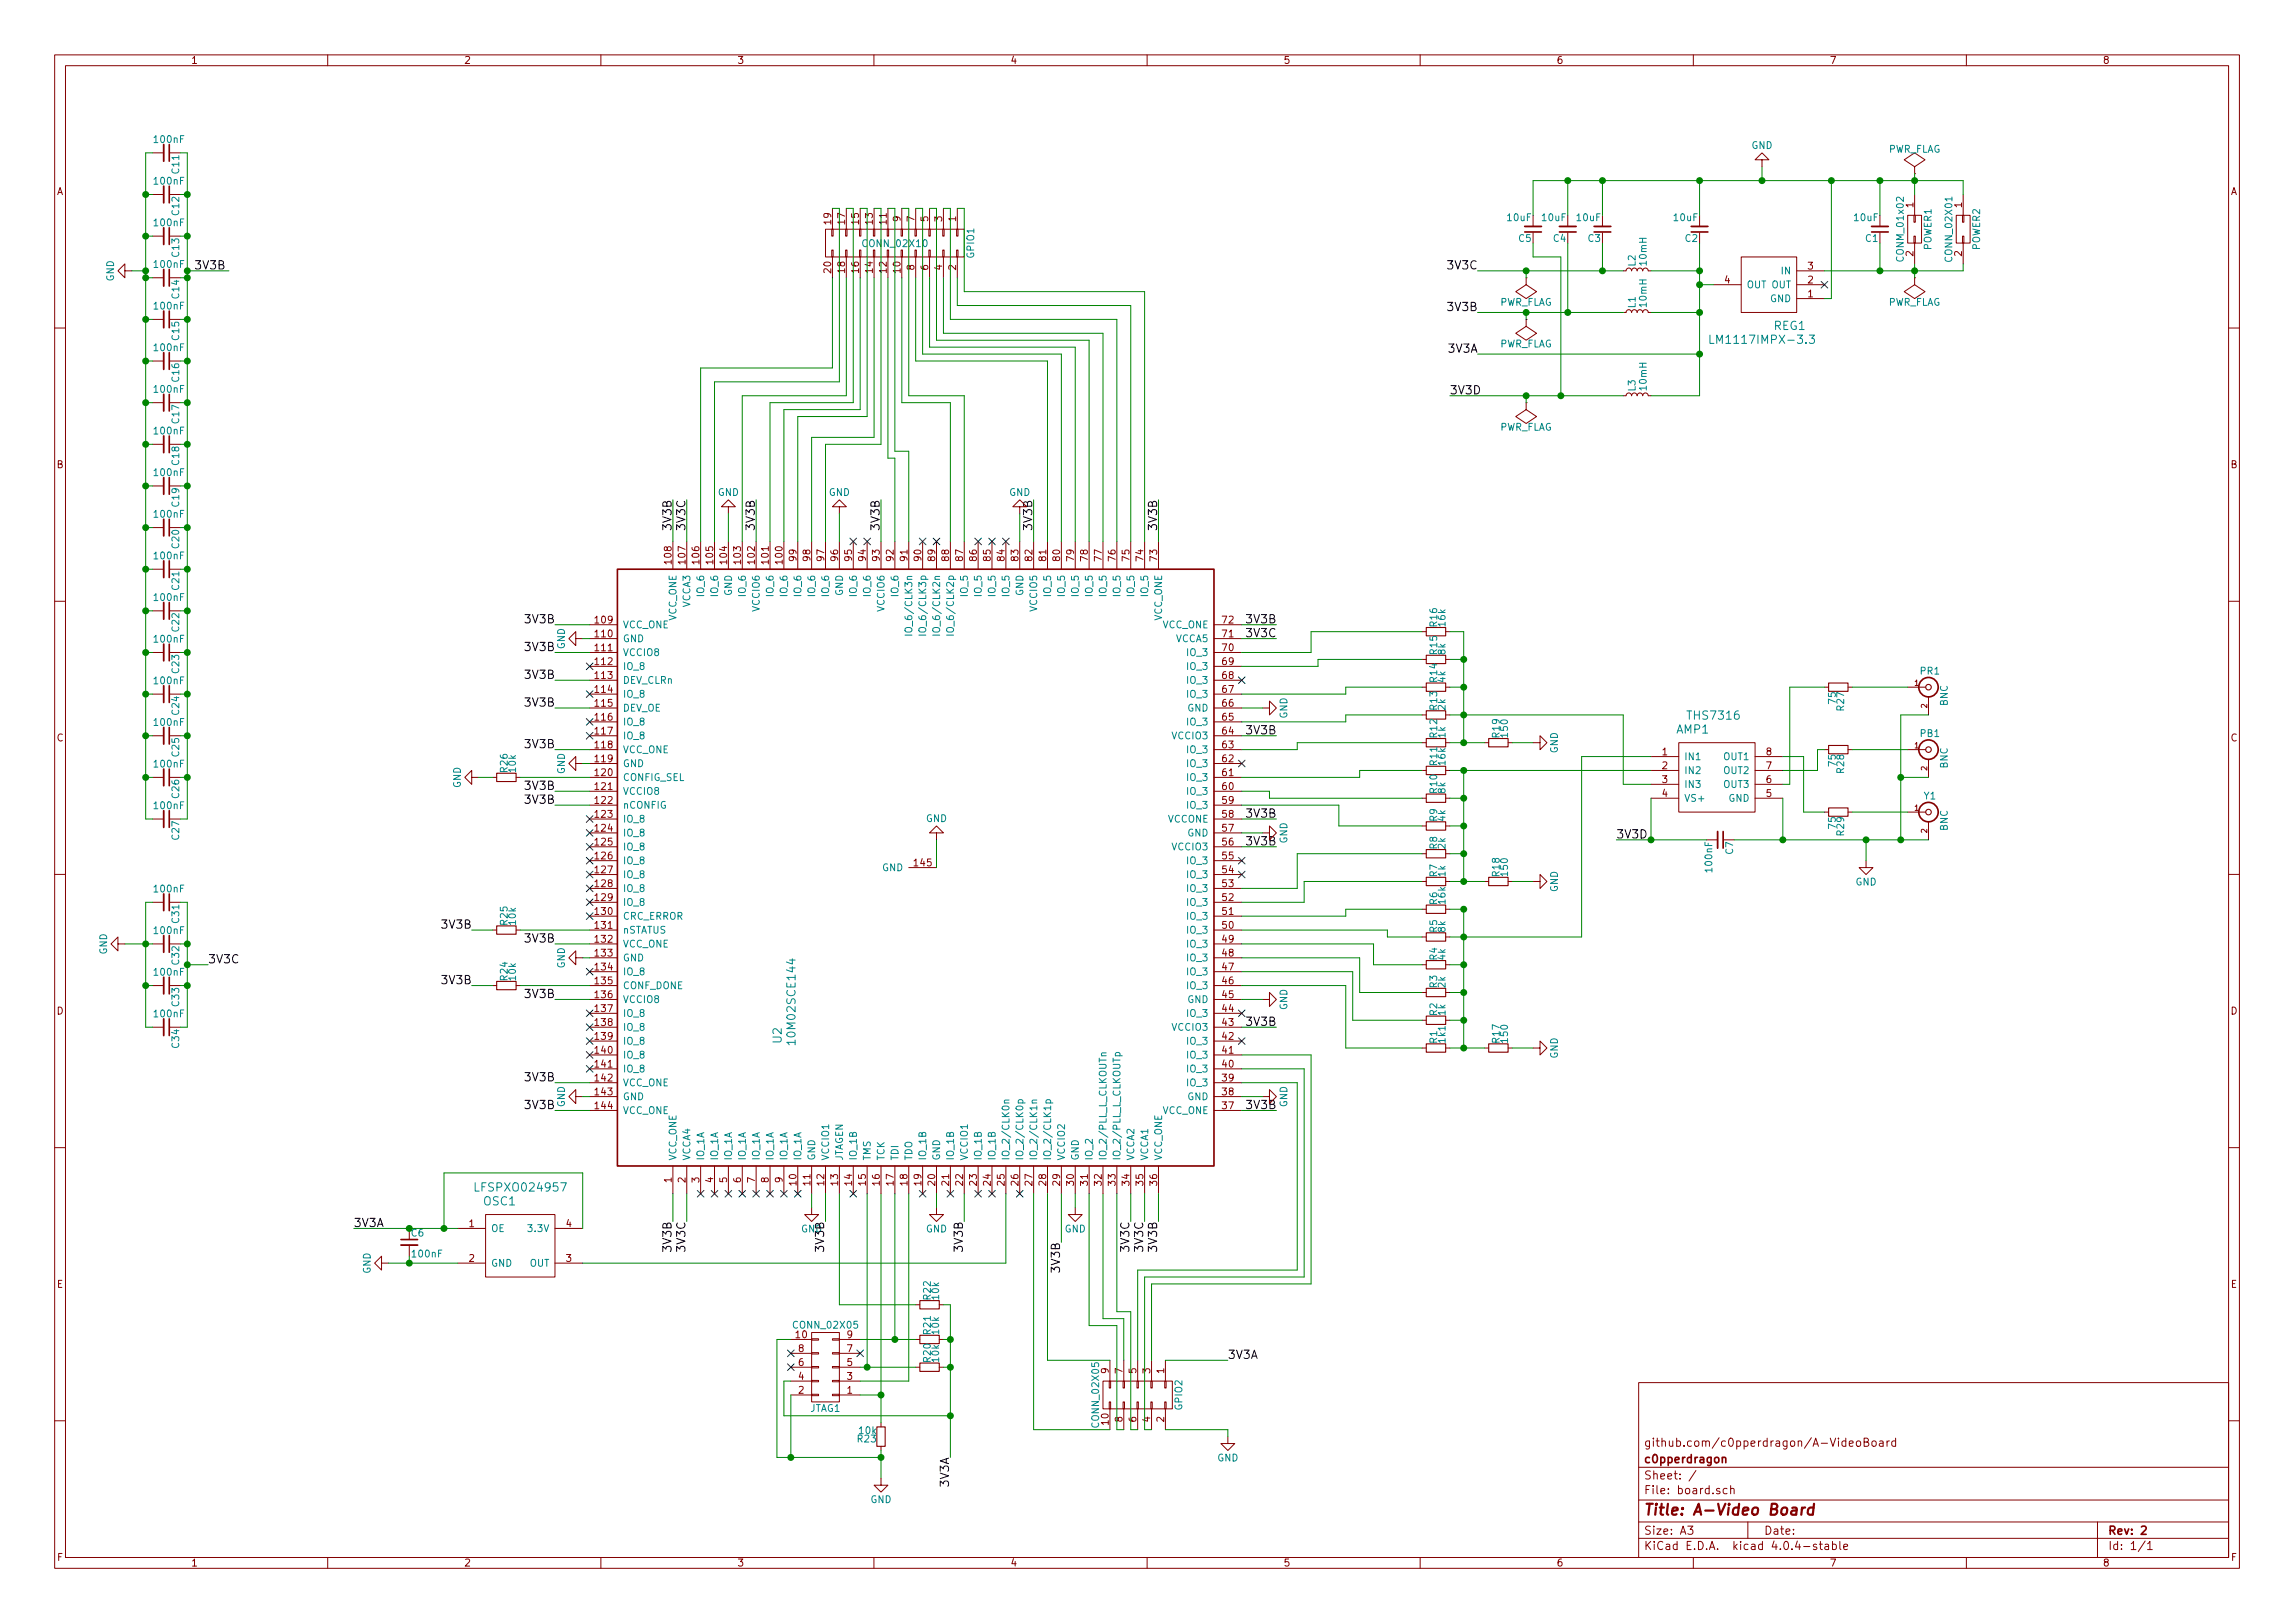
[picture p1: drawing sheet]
<svg xmlns="http://www.w3.org/2000/svg" width="420mm" height="297mm" viewBox="0 0 420 297" stroke-linecap="round" stroke-linejoin="round" font-family="sans-serif">
<defs><g id="words">
<text font-size="2.8" fill="#840000" x="301" y="277.3">Title: A-Video Board</text>
<g font-size="2.1">
<text x="35.6" y="49.3">3V3B</text>
<text x="265.2" y="49.3">3V3C</text>
<text x="265.2" y="56.9">3V3B</text>
<text x="265.2" y="64.6">3V3A</text>
<text x="265.4" y="72.2">3V3D</text>
<text x="122.9" y="96.8" transform="rotate(-90 122.9 96.8)">3V3B</text>
<text x="125.5" y="96.8" transform="rotate(-90 125.5 96.8)">3V3C</text>
<text x="138.2" y="96.8" transform="rotate(-90 138.2 96.8)">3V3B</text>
<text x="161" y="96.8" transform="rotate(-90 161 96.8)">3V3B</text>
<text x="189" y="96.8" transform="rotate(-90 189 96.8)">3V3B</text>
<text x="211.8" y="96.8" transform="rotate(-90 211.8 96.8)">3V3B</text>
<text x="96.3" y="114.1">3V3B</text>
<text x="96.3" y="119.2">3V3B</text>
<text x="228.4" y="116.6">3V3C</text>
<text x="228.4" y="114.1">3V3B</text>
<text x="96.3" y="124.2">3V3B</text>
<text x="96.3" y="129.3">3V3B</text>
<text x="96.3" y="136.9">3V3B</text>
<text x="228.4" y="134.4">3V3B</text>
<text x="96.3" y="147.1">3V3B</text>
<text x="96.3" y="144.6">3V3B</text>
<text x="228.4" y="149.6">3V3B</text>
<text x="228.4" y="154.7">3V3B</text>
<text x="295.9" y="153.5">3V3D</text>
<text x="81.1" y="170">3V3B</text>
<text x="96.3" y="172.5">3V3B</text>
<text x="38.1" y="176.3">3V3C</text>
<text x="81.1" y="180.1">3V3B</text>
<text x="96.3" y="182.7">3V3B</text>
<text x="228.4" y="187.7">3V3B</text>
<text x="96.3" y="197.9">3V3B</text>
<text x="96.3" y="203">3V3B</text>
<text x="228.4" y="203">3V3B</text>
<text x="64.8" y="224.6">3V3A</text>
<text x="122.9" y="228.9" transform="rotate(-90 122.9 228.9)">3V3B</text>
<text x="125.5" y="228.9" transform="rotate(-90 125.5 228.9)">3V3C</text>
<text x="150.9" y="228.9" transform="rotate(-90 150.9 228.9)">3V3B</text>
<text x="176.3" y="228.9" transform="rotate(-90 176.3 228.9)">3V3B</text>
<text x="194.1" y="232.7" transform="rotate(-90 194.1 232.7)">3V3B</text>
<text x="206.8" y="228.9" transform="rotate(-90 206.8 228.9)">3V3C</text>
<text x="209.3" y="228.9" transform="rotate(-90 209.3 228.9)">3V3C</text>
<text x="211.8" y="228.9" transform="rotate(-90 211.8 228.9)">3V3B</text>
<text x="224.8" y="248.7">3V3A</text>
<text x="173.7" y="272" transform="rotate(-90 173.7 272)">3V3A</text>
</g>
<g font-size="2.1" fill="#008484">
<text x="314.3" y="62.9">LM1117IMPX-3.3</text>
<text x="324.7" y="60.4">REG1</text>
<text x="309.2" y="131.7">THS7316</text>
<text x="306.9" y="134.3">AMP1</text>
<text x="143.1" y="190.9" transform="rotate(-90 143.1 190.9)">U2</text>
<text x="145.6" y="190.6" transform="rotate(-90 145.6 190.6)">10M02SCE144</text>
<text x="87.5" y="218.1">LFSPXO024957</text>
<text x="88.5" y="220.6">OSC1</text>
</g>
<g font-size="2.1" fill="#840000">
<text x="301" y="267.8">c0pperdragon</text>
<text x="301" y="264.8">github.com/c0pperdragon/A-VideoBoard</text>
<text x="301" y="273.5">File: board.sch</text>
<text x="301" y="270.8">Sheet: /</text>
<text x="301" y="280.9">Size: A3</text>
<text x="323" y="280.9">Date:</text>
<text x="386" y="280.9">Rev: 2</text>
<text x="301" y="283.7">KiCad E.D.A. kicad 4.0.4-stable</text>
<text x="386" y="283.7">Id: 1/1</text>
</g>
<g font-size="1.8" fill="#840000">
<text x="35" y="11.7">1</text>
<text x="85" y="11.7">2</text>
<text x="135" y="11.7">3</text>
<text x="185" y="11.7">4</text>
<text x="235" y="11.7">5</text>
<text x="285" y="11.7">6</text>
<text x="335" y="11.7">7</text>
<text x="385" y="11.7">8</text>
<text x="10.4" y="35.7">A</text>
<text x="408.4" y="35.7">A</text>
<text x="152.1" y="41" transform="rotate(-90 152.1 41)">19</text>
<text x="154.7" y="41" transform="rotate(-90 154.7 41)">17</text>
<text x="157.2" y="41" transform="rotate(-90 157.2 41)">15</text>
<text x="159.8" y="41" transform="rotate(-90 159.8 41)">13</text>
<text x="162.3" y="41" transform="rotate(-90 162.3 41)">11</text>
<text x="164.8" y="40.5" transform="rotate(-90 164.8 40.5)">9</text>
<text x="167.4" y="40.5" transform="rotate(-90 167.4 40.5)">7</text>
<text x="169.9" y="40.5" transform="rotate(-90 169.9 40.5)">5</text>
<text x="172.5" y="40.5" transform="rotate(-90 172.5 40.5)">3</text>
<text x="175" y="40.5" transform="rotate(-90 175 40.5)">1</text>
<text x="350.3" y="38" transform="rotate(-90 350.3 38)">1</text>
<text x="359.2" y="38" transform="rotate(-90 359.2 38)">1</text>
<text x="350.3" y="46.9" transform="rotate(-90 350.3 46.9)">2</text>
<text x="359.2" y="46.9" transform="rotate(-90 359.2 46.9)">2</text>
<text x="152.1" y="49.9" transform="rotate(-90 152.1 49.9)">20</text>
<text x="154.7" y="49.9" transform="rotate(-90 154.7 49.9)">18</text>
<text x="157.2" y="49.9" transform="rotate(-90 157.2 49.9)">16</text>
<text x="159.8" y="49.9" transform="rotate(-90 159.8 49.9)">14</text>
<text x="162.3" y="49.9" transform="rotate(-90 162.3 49.9)">12</text>
<text x="164.8" y="49.9" transform="rotate(-90 164.8 49.9)">10</text>
<text x="167.4" y="49.4" transform="rotate(-90 167.4 49.4)">8</text>
<text x="169.9" y="49.4" transform="rotate(-90 169.9 49.4)">6</text>
<text x="172.5" y="49.4" transform="rotate(-90 172.5 49.4)">4</text>
<text x="175" y="49.4" transform="rotate(-90 175 49.4)">2</text>
<text x="315.7" y="51.9">4</text>
<text x="331" y="51.9">2</text>
<text x="331" y="49.3">3</text>
<text x="331" y="54.4">1</text>
<text x="10.4" y="85.7">B</text>
<text x="408.4" y="85.7">B</text>
<text x="122.9" y="103.1" transform="rotate(-90 122.9 103.1)">108</text>
<text x="125.5" y="103.1" transform="rotate(-90 125.5 103.1)">107</text>
<text x="128" y="103.1" transform="rotate(-90 128 103.1)">106</text>
<text x="130.6" y="103.1" transform="rotate(-90 130.6 103.1)">105</text>
<text x="133.1" y="103.1" transform="rotate(-90 133.1 103.1)">104</text>
<text x="135.6" y="103.1" transform="rotate(-90 135.6 103.1)">103</text>
<text x="138.2" y="103.1" transform="rotate(-90 138.2 103.1)">102</text>
<text x="140.7" y="103.1" transform="rotate(-90 140.7 103.1)">101</text>
<text x="143.3" y="103.1" transform="rotate(-90 143.3 103.1)">100</text>
<text x="145.8" y="102.6" transform="rotate(-90 145.8 102.6)">99</text>
<text x="148.3" y="102.6" transform="rotate(-90 148.3 102.6)">98</text>
<text x="150.9" y="102.6" transform="rotate(-90 150.9 102.6)">97</text>
<text x="153.4" y="102.6" transform="rotate(-90 153.4 102.6)">96</text>
<text x="156" y="102.6" transform="rotate(-90 156 102.6)">95</text>
<text x="158.5" y="102.6" transform="rotate(-90 158.5 102.6)">94</text>
<text x="161" y="102.6" transform="rotate(-90 161 102.6)">93</text>
<text x="163.6" y="102.6" transform="rotate(-90 163.6 102.6)">92</text>
<text x="166.1" y="102.6" transform="rotate(-90 166.1 102.6)">91</text>
<text x="168.7" y="102.6" transform="rotate(-90 168.7 102.6)">90</text>
<text x="171.2" y="102.6" transform="rotate(-90 171.2 102.6)">89</text>
<text x="173.7" y="102.6" transform="rotate(-90 173.7 102.6)">88</text>
<text x="176.3" y="102.6" transform="rotate(-90 176.3 102.6)">87</text>
<text x="178.8" y="102.6" transform="rotate(-90 178.8 102.6)">86</text>
<text x="181.4" y="102.6" transform="rotate(-90 181.4 102.6)">85</text>
<text x="183.9" y="102.6" transform="rotate(-90 183.9 102.6)">84</text>
<text x="186.4" y="102.6" transform="rotate(-90 186.4 102.6)">83</text>
<text x="189" y="102.6" transform="rotate(-90 189 102.6)">82</text>
<text x="191.5" y="102.6" transform="rotate(-90 191.5 102.6)">81</text>
<text x="194.1" y="102.6" transform="rotate(-90 194.1 102.6)">80</text>
<text x="196.6" y="102.6" transform="rotate(-90 196.6 102.6)">79</text>
<text x="199.1" y="102.6" transform="rotate(-90 199.1 102.6)">78</text>
<text x="201.7" y="102.6" transform="rotate(-90 201.7 102.6)">77</text>
<text x="204.2" y="102.6" transform="rotate(-90 204.2 102.6)">76</text>
<text x="206.8" y="102.6" transform="rotate(-90 206.8 102.6)">75</text>
<text x="209.3" y="102.6" transform="rotate(-90 209.3 102.6)">74</text>
<text x="211.8" y="102.6" transform="rotate(-90 211.8 102.6)">73</text>
<text x="109" y="116.6">110</text>
<text x="109" y="119.2">111</text>
<text x="109" y="114.1">109</text>
<text x="223.8" y="119.2">70</text>
<text x="223.8" y="116.6">71</text>
<text x="223.8" y="114.1">72</text>
<text x="109" y="121.7">112</text>
<text x="109" y="124.2">113</text>
<text x="223.8" y="124.2">68</text>
<text x="223.8" y="121.7">69</text>
<text x="109" y="126.8">114</text>
<text x="109" y="129.3">115</text>
<text x="109" y="131.9">116</text>
<text x="223.8" y="131.9">65</text>
<text x="223.8" y="129.3">66</text>
<text x="223.8" y="126.8">67</text>
<text x="10.4" y="135.7">C</text>
<text x="109" y="134.4">117</text>
<text x="109" y="136.9">118</text>
<text x="223.8" y="136.9">63</text>
<text x="223.8" y="134.4">64</text>
<text x="408.4" y="135.7">C</text>
<text x="109" y="142">120</text>
<text x="109" y="139.5">119</text>
<text x="223.8" y="142">61</text>
<text x="223.8" y="139.5">62</text>
<text x="304.3" y="138.2">1</text>
<text x="304.3" y="140.8">2</text>
<text x="304.3" y="143.3">3</text>
<text x="323.4" y="143.3">6</text>
<text x="323.4" y="140.8">7</text>
<text x="323.4" y="138.2">8</text>
<text x="109" y="144.6">121</text>
<text x="109" y="147.1">122</text>
<text x="109" y="149.6">123</text>
<text x="223.8" y="144.6">60</text>
<text x="223.8" y="149.6">58</text>
<text x="223.8" y="147.1">59</text>
<text x="304.3" y="145.8">4</text>
<text x="323.4" y="145.8">5</text>
<text x="109" y="152.2">124</text>
<text x="109" y="154.7">125</text>
<text x="223.8" y="154.7">56</text>
<text x="223.8" y="152.2">57</text>
<text x="109" y="157.3">126</text>
<text x="109" y="159.8">127</text>
<text x="167.4" y="158.5">145</text>
<text x="223.8" y="159.8">54</text>
<text x="223.8" y="157.3">55</text>
<text x="109" y="167.4">130</text>
<text x="109" y="162.3">128</text>
<text x="109" y="164.9">129</text>
<text x="223.8" y="167.4">51</text>
<text x="223.8" y="164.9">52</text>
<text x="223.8" y="162.3">53</text>
<text x="109" y="170">131</text>
<text x="109" y="172.5">132</text>
<text x="223.8" y="170">50</text>
<text x="223.8" y="172.5">49</text>
<text x="109" y="175">133</text>
<text x="109" y="177.6">134</text>
<text x="223.8" y="177.6">47</text>
<text x="223.8" y="175">48</text>
<text x="10.4" y="185.7">D</text>
<text x="109" y="180.1">135</text>
<text x="109" y="182.7">136</text>
<text x="109" y="185.2">137</text>
<text x="223.8" y="185.2">44</text>
<text x="223.8" y="182.7">45</text>
<text x="223.8" y="180.1">46</text>
<text x="408.4" y="185.7">D</text>
<text x="109" y="187.7">138</text>
<text x="109" y="190.3">139</text>
<text x="223.8" y="190.3">42</text>
<text x="223.8" y="187.7">43</text>
<text x="109" y="192.8">140</text>
<text x="109" y="195.4">141</text>
<text x="109" y="197.9">142</text>
<text x="223.8" y="195.4">40</text>
<text x="223.8" y="192.8">41</text>
<text x="223.8" y="197.9">39</text>
<text x="109" y="200.4">143</text>
<text x="109" y="203">144</text>
<text x="223.8" y="203">37</text>
<text x="223.8" y="200.4">38</text>
<text x="122.9" y="216.4" transform="rotate(-90 122.9 216.4)">1</text>
<text x="125.5" y="216.4" transform="rotate(-90 125.5 216.4)">2</text>
<text x="128" y="216.4" transform="rotate(-90 128 216.4)">3</text>
<text x="130.6" y="216.4" transform="rotate(-90 130.6 216.4)">4</text>
<text x="133.1" y="216.4" transform="rotate(-90 133.1 216.4)">5</text>
<text x="135.6" y="216.4" transform="rotate(-90 135.6 216.4)">6</text>
<text x="138.2" y="216.4" transform="rotate(-90 138.2 216.4)">7</text>
<text x="140.7" y="216.4" transform="rotate(-90 140.7 216.4)">8</text>
<text x="143.3" y="216.4" transform="rotate(-90 143.3 216.4)">9</text>
<text x="145.8" y="216.9" transform="rotate(-90 145.8 216.9)">10</text>
<text x="148.3" y="216.9" transform="rotate(-90 148.3 216.9)">11</text>
<text x="150.9" y="216.9" transform="rotate(-90 150.9 216.9)">12</text>
<text x="153.4" y="216.9" transform="rotate(-90 153.4 216.9)">13</text>
<text x="156" y="216.9" transform="rotate(-90 156 216.9)">14</text>
<text x="158.5" y="216.9" transform="rotate(-90 158.5 216.9)">15</text>
<text x="161" y="216.9" transform="rotate(-90 161 216.9)">16</text>
<text x="163.6" y="216.9" transform="rotate(-90 163.6 216.9)">17</text>
<text x="166.1" y="216.9" transform="rotate(-90 166.1 216.9)">18</text>
<text x="168.7" y="216.9" transform="rotate(-90 168.7 216.9)">19</text>
<text x="171.2" y="216.9" transform="rotate(-90 171.2 216.9)">20</text>
<text x="173.7" y="216.9" transform="rotate(-90 173.7 216.9)">21</text>
<text x="176.3" y="216.9" transform="rotate(-90 176.3 216.9)">22</text>
<text x="178.8" y="216.9" transform="rotate(-90 178.8 216.9)">23</text>
<text x="181.4" y="216.9" transform="rotate(-90 181.4 216.9)">24</text>
<text x="183.9" y="216.9" transform="rotate(-90 183.9 216.9)">25</text>
<text x="186.4" y="216.9" transform="rotate(-90 186.4 216.9)">26</text>
<text x="189" y="216.9" transform="rotate(-90 189 216.9)">27</text>
<text x="191.5" y="216.9" transform="rotate(-90 191.5 216.9)">28</text>
<text x="194.1" y="216.9" transform="rotate(-90 194.1 216.9)">29</text>
<text x="196.6" y="216.9" transform="rotate(-90 196.6 216.9)">30</text>
<text x="199.1" y="216.9" transform="rotate(-90 199.1 216.9)">31</text>
<text x="201.7" y="216.9" transform="rotate(-90 201.7 216.9)">32</text>
<text x="204.2" y="216.9" transform="rotate(-90 204.2 216.9)">33</text>
<text x="206.8" y="216.9" transform="rotate(-90 206.8 216.9)">34</text>
<text x="209.3" y="216.9" transform="rotate(-90 209.3 216.9)">35</text>
<text x="211.8" y="216.9" transform="rotate(-90 211.8 216.9)">36</text>
<text x="85.9" y="224.6">1</text>
<text x="103.7" y="224.6">4</text>
<text x="85.9" y="230.9">2</text>
<text x="103.7" y="230.9">3</text>
<text x="10.4" y="235.7">E</text>
<text x="408.4" y="235.7">E</text>
<text x="145.7" y="244.9">10</text>
<text x="155.1" y="244.9">9</text>
<text x="146.2" y="250">6</text>
<text x="146.2" y="247.4">8</text>
<text x="155.1" y="250">5</text>
<text x="155.1" y="247.4">7</text>
<text x="202.9" y="251.3" transform="rotate(-90 202.9 251.3)">9</text>
<text x="205.5" y="251.3" transform="rotate(-90 205.5 251.3)">7</text>
<text x="208" y="251.3" transform="rotate(-90 208 251.3)">5</text>
<text x="210.6" y="251.3" transform="rotate(-90 210.6 251.3)">3</text>
<text x="213.1" y="251.3" transform="rotate(-90 213.1 251.3)">1</text>
<text x="146.2" y="255.1">2</text>
<text x="146.2" y="252.5">4</text>
<text x="155.1" y="255.1">1</text>
<text x="155.1" y="252.5">3</text>
<text x="202.9" y="260.7" transform="rotate(-90 202.9 260.7)">10</text>
<text x="205.5" y="260.2" transform="rotate(-90 205.5 260.2)">8</text>
<text x="208" y="260.2" transform="rotate(-90 208 260.2)">6</text>
<text x="210.6" y="260.2" transform="rotate(-90 210.6 260.2)">4</text>
<text x="213.1" y="260.2" transform="rotate(-90 213.1 260.2)">2</text>
<text x="10.5" y="285.7">F</text>
<text x="35" y="286.7">1</text>
<text x="85" y="286.7">2</text>
<text x="135" y="286.7">3</text>
<text x="185" y="286.7">4</text>
<text x="235" y="286.7">5</text>
<text x="285" y="286.7">6</text>
<text x="335" y="286.7">7</text>
<text x="385" y="286.7">8</text>
<text x="408.5" y="285.7">F</text>
</g>
<g font-size="1.8" fill="#008484">
<text x="28.3" y="26.1">100nF</text>
<text x="320.6" y="27.2">GND</text>
<text x="345.6" y="27.9">PWR_FLAG</text>
<text x="28.3" y="33.8">100nF</text>
<text x="32.8" y="31.7" transform="rotate(-90 32.8 31.7)">C11</text>
<text x="28.3" y="41.4">100nF</text>
<text x="32.8" y="39.3" transform="rotate(-90 32.8 39.3)">C12</text>
<text x="276" y="40.4">10uF</text>
<text x="282.4" y="40.4">10uF</text>
<text x="288.7" y="40.4">10uF</text>
<text x="306.5" y="40.4">10uF</text>
<text x="339.5" y="40.4">10uF</text>
<text x="32.8" y="47" transform="rotate(-90 32.8 47)">C13</text>
<text x="158.2" y="45.2">CONN_02X10</text>
<text x="178.3" y="47.2" transform="rotate(-90 178.3 47.2)">GPIO1</text>
<text x="278.1" y="44.3">C5</text>
<text x="284.4" y="44.3">C4</text>
<text x="290.8" y="44.3">C3</text>
<text x="308.5" y="44.3">C2</text>
<text x="341.6" y="44.3">C1</text>
<text x="348.5" y="47.6" transform="rotate(-90 348.5 47.6)">CONM_01x02</text>
<text x="353.6" y="45.8" transform="rotate(-90 353.6 45.8)">POWER1</text>
<text x="357.4" y="47.6" transform="rotate(-90 357.4 47.6)">CONN_02X01</text>
<text x="362.5" y="45.8" transform="rotate(-90 362.5 45.8)">POWER2</text>
<text x="20.9" y="51.5" transform="rotate(-90 20.9 51.5)">GND</text>
<text x="28.3" y="49">100nF</text>
<text x="299.4" y="48.7" transform="rotate(-90 299.4 48.7)">L2</text>
<text x="301.4" y="48.5" transform="rotate(-90 301.4 48.5)">10mH</text>
<text x="319.8" y="52.7">OUT OUT</text>
<text x="326.1" y="50.2">IN</text>
<text x="28.3" y="56.6">100nF</text>
<text x="32.8" y="54.6" transform="rotate(-90 32.8 54.6)">C14</text>
<text x="274.4" y="55.9">PWR_FLAG</text>
<text x="299.4" y="56.3" transform="rotate(-90 299.4 56.3)">L1</text>
<text x="301.4" y="56.1" transform="rotate(-90 301.4 56.1)">10mH</text>
<text x="324" y="55.3">GND</text>
<text x="345.5" y="55.9">PWR_FLAG</text>
<text x="28.3" y="64.2">100nF</text>
<text x="32.8" y="62.2" transform="rotate(-90 32.8 62.2)">C15</text>
<text x="274.4" y="63.6">PWR_FLAG</text>
<text x="28.3" y="71.9">100nF</text>
<text x="32.8" y="69.8" transform="rotate(-90 32.8 69.8)">C16</text>
<text x="299.4" y="71.6" transform="rotate(-90 299.4 71.6)">L3</text>
<text x="301.4" y="71.3" transform="rotate(-90 301.4 71.3)">10mH</text>
<text x="32.8" y="77.4" transform="rotate(-90 32.8 77.4)">C17</text>
<text x="28.3" y="79.5">100nF</text>
<text x="274.4" y="78.8">PWR_FLAG</text>
<text x="28.3" y="87.1">100nF</text>
<text x="32.8" y="85.1" transform="rotate(-90 32.8 85.1)">C18</text>
<text x="28.3" y="94.7">100nF</text>
<text x="32.8" y="92.7" transform="rotate(-90 32.8 92.7)">C19</text>
<text x="131.4" y="90.7">GND</text>
<text x="151.7" y="90.7">GND</text>
<text x="184.7" y="90.7">GND</text>
<text x="32.8" y="100.3" transform="rotate(-90 32.8 100.3)">C20</text>
<text x="28.3" y="102.3">100nF</text>
<text x="32.8" y="107.9" transform="rotate(-90 32.8 107.9)">C21</text>
<text x="28.3" y="110">100nF</text>
<text x="123.8" y="113.8" transform="rotate(-90 123.8 113.8)">VCC_ONE</text>
<text x="126.4" y="111.2" transform="rotate(-90 126.4 111.2)">VCCA3</text>
<text x="128.9" y="109" transform="rotate(-90 128.9 109)">IO_6</text>
<text x="131.4" y="109" transform="rotate(-90 131.4 109)">IO_6</text>
<text x="134" y="109.1" transform="rotate(-90 134 109.1)">GND</text>
<text x="136.5" y="109" transform="rotate(-90 136.5 109)">IO_6</text>
<text x="139.1" y="111.8" transform="rotate(-90 139.1 111.8)">VCCIO6</text>
<text x="141.6" y="109" transform="rotate(-90 141.6 109)">IO_6</text>
<text x="144.1" y="109" transform="rotate(-90 144.1 109)">IO_6</text>
<text x="146.7" y="109" transform="rotate(-90 146.7 109)">IO_6</text>
<text x="149.2" y="109" transform="rotate(-90 149.2 109)">IO_6</text>
<text x="151.8" y="109" transform="rotate(-90 151.8 109)">IO_6</text>
<text x="154.3" y="109.1" transform="rotate(-90 154.3 109.1)">GND</text>
<text x="156.8" y="109" transform="rotate(-90 156.8 109)">IO_6</text>
<text x="159.4" y="109" transform="rotate(-90 159.4 109)">IO_6</text>
<text x="161.9" y="111.8" transform="rotate(-90 161.9 111.8)">VCCIO6</text>
<text x="164.5" y="109" transform="rotate(-90 164.5 109)">IO_6</text>
<text x="177.2" y="109" transform="rotate(-90 177.2 109)">IO_5</text>
<text x="179.7" y="109" transform="rotate(-90 179.7 109)">IO_5</text>
<text x="182.2" y="109" transform="rotate(-90 182.2 109)">IO_5</text>
<text x="184.8" y="109" transform="rotate(-90 184.8 109)">IO_5</text>
<text x="187.3" y="109.1" transform="rotate(-90 187.3 109.1)">GND</text>
<text x="189.9" y="111.8" transform="rotate(-90 189.9 111.8)">VCCIO5</text>
<text x="192.4" y="109" transform="rotate(-90 192.4 109)">IO_5</text>
<text x="194.9" y="109" transform="rotate(-90 194.9 109)">IO_5</text>
<text x="197.5" y="109" transform="rotate(-90 197.5 109)">IO_5</text>
<text x="200" y="109" transform="rotate(-90 200 109)">IO_5</text>
<text x="202.6" y="109" transform="rotate(-90 202.6 109)">IO_5</text>
<text x="205.1" y="109" transform="rotate(-90 205.1 109)">IO_5</text>
<text x="207.6" y="109" transform="rotate(-90 207.6 109)">IO_5</text>
<text x="210.2" y="109" transform="rotate(-90 210.2 109)">IO_5</text>
<text x="212.7" y="113.8" transform="rotate(-90 212.7 113.8)">VCC_ONE</text>
<text x="28.3" y="117.6">100nF</text>
<text x="32.8" y="115.5" transform="rotate(-90 32.8 115.5)">C22</text>
<text x="103.4" y="118.8" transform="rotate(-90 103.4 118.8)">GND</text>
<text x="114" y="117.5">GND</text>
<text x="114" y="115">VCC_ONE</text>
<text x="167" y="115.2" transform="rotate(-90 167 115.2)">IO_6/CLK3n</text>
<text x="169.5" y="115.2" transform="rotate(-90 169.5 115.2)">IO_6/CLK3p</text>
<text x="172.1" y="115.2" transform="rotate(-90 172.1 115.2)">IO_6/CLK2n</text>
<text x="174.6" y="115.2" transform="rotate(-90 174.6 115.2)">IO_6/CLK2p</text>
<text x="212.7" y="115">VCC_ONE</text>
<text x="215.2" y="117.5">VCCA5</text>
<text x="263.1" y="119.7" transform="rotate(-90 263.1 119.7)">R15</text>
<text x="263.1" y="114.6" transform="rotate(-90 263.1 114.6)">R16</text>
<text x="264.6" y="119.8" transform="rotate(-90 264.6 119.8)">8k</text>
<text x="264.6" y="114.6" transform="rotate(-90 264.6 114.6)">16k</text>
<text x="28.3" y="125.2">100nF</text>
<text x="32.8" y="123.2" transform="rotate(-90 32.8 123.2)">C23</text>
<text x="114" y="120.1">VCCIO8</text>
<text x="114" y="122.6">IO_8</text>
<text x="114" y="125.1">DEV_CLRn</text>
<text x="217.4" y="120.1">IO_3</text>
<text x="217.4" y="125.1">IO_3</text>
<text x="217.4" y="122.6">IO_3</text>
<text x="263.1" y="124.8" transform="rotate(-90 263.1 124.8)">R14</text>
<text x="264.6" y="124.9" transform="rotate(-90 264.6 124.9)">4k</text>
<text x="351.6" y="123.4">PR1</text>
<text x="32.8" y="130.8" transform="rotate(-90 32.8 130.8)">C24</text>
<text x="114" y="127.7">IO_8</text>
<text x="114" y="130.2">DEV_OE</text>
<text x="217.3" y="130.2">GND</text>
<text x="217.4" y="127.7">IO_3</text>
<text x="235.7" y="131.5" transform="rotate(-90 235.7 131.5)">GND</text>
<text x="263.1" y="129.9" transform="rotate(-90 263.1 129.9)">R13</text>
<text x="264.6" y="129.9" transform="rotate(-90 264.6 129.9)">2k</text>
<text x="336.1" y="128.7" transform="rotate(-90 336.1 128.7)">75</text>
<text x="337.6" y="130" transform="rotate(-90 337.6 130)">R27</text>
<text x="356.6" y="129.2" transform="rotate(-90 356.6 129.2)">BNC</text>
<text x="28.3" y="132.8">100nF</text>
<text x="114" y="132.8">IO_8</text>
<text x="114" y="135.3">IO_8</text>
<text x="114" y="137.8">VCC_ONE</text>
<text x="214.7" y="135.3">VCCIO3</text>
<text x="217.4" y="137.8">IO_3</text>
<text x="217.4" y="132.8">IO_3</text>
<text x="263.1" y="134.9" transform="rotate(-90 263.1 134.9)">R12</text>
<text x="264.6" y="135" transform="rotate(-90 264.6 135)">1k</text>
<text x="274.5" y="134.9" transform="rotate(-90 274.5 134.9)">R19</text>
<text x="276" y="134.8" transform="rotate(-90 276 134.8)">150</text>
<text x="285.2" y="137.9" transform="rotate(-90 285.2 137.9)">GND</text>
<text x="351.6" y="134.9">PB1</text>
<text x="28.3" y="140.4">100nF</text>
<text x="32.8" y="138.4" transform="rotate(-90 32.8 138.4)">C25</text>
<text x="92.9" y="141.3" transform="rotate(-90 92.9 141.3)">R26</text>
<text x="94.4" y="141.3" transform="rotate(-90 94.4 141.3)">10k</text>
<text x="103.4" y="141.7" transform="rotate(-90 103.4 141.7)">GND</text>
<text x="114" y="142.9">CONFIG_SEL</text>
<text x="114" y="140.4">GND</text>
<text x="217.4" y="142.9">IO_3</text>
<text x="217.4" y="140.4">IO_3</text>
<text x="263.1" y="140" transform="rotate(-90 263.1 140)">R11</text>
<text x="264.6" y="140" transform="rotate(-90 264.6 140)">16k</text>
<text x="308.4" y="139.1">IN1</text>
<text x="308.4" y="141.6">IN2</text>
<text x="315.6" y="141.6">OUT2</text>
<text x="315.6" y="139.1">OUT1</text>
<text x="336.1" y="140.1" transform="rotate(-90 336.1 140.1)">75</text>
<text x="337.6" y="141.4" transform="rotate(-90 337.6 141.4)">R28</text>
<text x="356.6" y="140.6" transform="rotate(-90 356.6 140.6)">BNC</text>
<text x="28.3" y="148.1">100nF</text>
<text x="32.8" y="146" transform="rotate(-90 32.8 146)">C26</text>
<text x="84.4" y="144.2" transform="rotate(-90 84.4 144.2)">GND</text>
<text x="114" y="145.5">VCCIO8</text>
<text x="114" y="148">nCONFIG</text>
<text x="217.4" y="145.5">IO_3</text>
<text x="217.4" y="148">IO_3</text>
<text x="263.1" y="145.1" transform="rotate(-90 263.1 145.1)">R10</text>
<text x="264.6" y="145.2" transform="rotate(-90 264.6 145.2)">8k</text>
<text x="308.4" y="144.2">IN3</text>
<text x="308.4" y="146.7">VS+</text>
<text x="315.6" y="144.2">OUT3</text>
<text x="316.4" y="146.7">GND</text>
<text x="352.2" y="146.3">Y1</text>
<text x="32.8" y="153.6" transform="rotate(-90 32.8 153.6)">C27</text>
<text x="114" y="150.5">IO_8</text>
<text x="114" y="153.1">IO_8</text>
<text x="114" y="155.6">IO_8</text>
<text x="169.5" y="150.4">GND</text>
<text x="213.7" y="150.5">VCCONE</text>
<text x="214.7" y="155.6">VCCIO3</text>
<text x="217.3" y="153.1">GND</text>
<text x="235.7" y="154.4" transform="rotate(-90 235.7 154.4)">GND</text>
<text x="263.1" y="155.4" transform="rotate(-90 263.1 155.4)">R8</text>
<text x="263.1" y="150.3" transform="rotate(-90 263.1 150.3)">R9</text>
<text x="264.6" y="155.3" transform="rotate(-90 264.6 155.3)">2k</text>
<text x="264.6" y="150.3" transform="rotate(-90 264.6 150.3)">4k</text>
<text x="336.1" y="151.6" transform="rotate(-90 336.1 151.6)">75</text>
<text x="337.6" y="152.9" transform="rotate(-90 337.6 152.9)">R29</text>
<text x="356.6" y="152.1" transform="rotate(-90 356.6 152.1)">BNC</text>
<text x="114" y="158.2">IO_8</text>
<text x="114" y="160.7">IO_8</text>
<text x="161.4" y="159.4">GND</text>
<text x="217.4" y="160.7">IO_3</text>
<text x="217.4" y="158.2">IO_3</text>
<text x="263.1" y="160.4" transform="rotate(-90 263.1 160.4)">R7</text>
<text x="264.6" y="160.4" transform="rotate(-90 264.6 160.4)">1k</text>
<text x="274.5" y="160.3" transform="rotate(-90 274.5 160.3)">R18</text>
<text x="276" y="160.2" transform="rotate(-90 276 160.2)">150</text>
<text x="313.5" y="159.4" transform="rotate(-90 313.5 159.4)">100nF</text>
<text x="317.3" y="156.3" transform="rotate(-90 317.3 156.3)">C7</text>
<text x="28.3" y="163.3">100nF</text>
<text x="114" y="163.2">IO_8</text>
<text x="114" y="165.8">IO_8</text>
<text x="217.4" y="165.8">IO_3</text>
<text x="217.4" y="163.2">IO_3</text>
<text x="263.1" y="165.5" transform="rotate(-90 263.1 165.5)">R6</text>
<text x="264.6" y="165.4" transform="rotate(-90 264.6 165.4)">16k</text>
<text x="285.2" y="163.3" transform="rotate(-90 285.2 163.3)">GND</text>
<text x="339.7" y="162">GND</text>
<text x="28.3" y="170.9">100nF</text>
<text x="32.8" y="168.9" transform="rotate(-90 32.8 168.9)">C31</text>
<text x="92.9" y="169.2" transform="rotate(-90 92.9 169.2)">R25</text>
<text x="94.4" y="169.2" transform="rotate(-90 94.4 169.2)">10k</text>
<text x="114" y="168.3">CRC_ERROR</text>
<text x="114" y="170.9">nSTATUS</text>
<text x="114" y="173.4">VCC_ONE</text>
<text x="217.4" y="170.9">IO_3</text>
<text x="217.4" y="168.3">IO_3</text>
<text x="217.4" y="173.4">IO_3</text>
<text x="263.1" y="170.6" transform="rotate(-90 263.1 170.6)">R5</text>
<text x="264.6" y="170.6" transform="rotate(-90 264.6 170.6)">8k</text>
<text x="19.6" y="174.7" transform="rotate(-90 19.6 174.7)">GND</text>
<text x="28.3" y="178.5">100nF</text>
<text x="32.8" y="176.5" transform="rotate(-90 32.8 176.5)">C32</text>
<text x="92.9" y="179.4" transform="rotate(-90 92.9 179.4)">R24</text>
<text x="94.4" y="179.4" transform="rotate(-90 94.4 179.4)">10k</text>
<text x="103.4" y="177.3" transform="rotate(-90 103.4 177.3)">GND</text>
<text x="114" y="175.9">GND</text>
<text x="114" y="178.5">IO_8</text>
<text x="217.4" y="178.5">IO_3</text>
<text x="217.4" y="175.9">IO_3</text>
<text x="263.1" y="175.7" transform="rotate(-90 263.1 175.7)">R4</text>
<text x="264.6" y="175.7" transform="rotate(-90 264.6 175.7)">4k</text>
<text x="32.8" y="184.1" transform="rotate(-90 32.8 184.1)">C33</text>
<text x="114" y="181">CONF_DONE</text>
<text x="114" y="183.6">VCCIO8</text>
<text x="217.3" y="183.6">GND</text>
<text x="217.4" y="181">IO_3</text>
<text x="235.7" y="184.9" transform="rotate(-90 235.7 184.9)">GND</text>
<text x="263.1" y="185.8" transform="rotate(-90 263.1 185.8)">R2</text>
<text x="263.1" y="180.8" transform="rotate(-90 263.1 180.8)">R3</text>
<text x="264.6" y="185.8" transform="rotate(-90 264.6 185.8)">1k</text>
<text x="264.6" y="180.7" transform="rotate(-90 264.6 180.7)">2k</text>
<text x="28.3" y="186.2">100nF</text>
<text x="32.8" y="191.7" transform="rotate(-90 32.8 191.7)">C34</text>
<text x="114" y="186.1">IO_8</text>
<text x="114" y="188.6">IO_8</text>
<text x="114" y="191.2">IO_8</text>
<text x="214.7" y="188.6">VCCIO3</text>
<text x="217.4" y="191.2">IO_3</text>
<text x="217.4" y="186.1">IO_3</text>
<text x="263.1" y="190.9" transform="rotate(-90 263.1 190.9)">R1</text>
<text x="264.6" y="190.8" transform="rotate(-90 264.6 190.8)">1k1</text>
<text x="274.5" y="190.8" transform="rotate(-90 274.5 190.8)">R17</text>
<text x="276" y="190.7" transform="rotate(-90 276 190.7)">150</text>
<text x="114" y="193.7">IO_8</text>
<text x="114" y="196.3">IO_8</text>
<text x="217.4" y="196.3">IO_3</text>
<text x="217.4" y="193.7">IO_3</text>
<text x="285.2" y="193.8" transform="rotate(-90 285.2 193.8)">GND</text>
<text x="103.4" y="202.7" transform="rotate(-90 103.4 202.7)">GND</text>
<text x="114" y="198.8">VCC_ONE</text>
<text x="114" y="201.3">GND</text>
<text x="114" y="203.9">VCC_ONE</text>
<text x="212.7" y="203.9">VCC_ONE</text>
<text x="217.3" y="201.3">GND</text>
<text x="217.4" y="198.8">IO_3</text>
<text x="235.7" y="202.7" transform="rotate(-90 235.7 202.7)">GND</text>
<text x="123.8" y="212.4" transform="rotate(-90 123.8 212.4)">VCC_ONE</text>
<text x="126.4" y="212.4" transform="rotate(-90 126.4 212.4)">VCCA4</text>
<text x="128.9" y="212.4" transform="rotate(-90 128.9 212.4)">IO_1A</text>
<text x="131.4" y="212.4" transform="rotate(-90 131.4 212.4)">IO_1A</text>
<text x="134" y="212.4" transform="rotate(-90 134 212.4)">IO_1A</text>
<text x="136.5" y="212.4" transform="rotate(-90 136.5 212.4)">IO_1A</text>
<text x="139.1" y="212.4" transform="rotate(-90 139.1 212.4)">IO_1A</text>
<text x="141.6" y="212.4" transform="rotate(-90 141.6 212.4)">IO_1A</text>
<text x="144.1" y="212.4" transform="rotate(-90 144.1 212.4)">IO_1A</text>
<text x="146.7" y="212.4" transform="rotate(-90 146.7 212.4)">IO_1A</text>
<text x="149.2" y="212.4" transform="rotate(-90 149.2 212.4)">GND</text>
<text x="151.8" y="212.4" transform="rotate(-90 151.8 212.4)">VCCIO1</text>
<text x="154.3" y="212.4" transform="rotate(-90 154.3 212.4)">JTAGEN</text>
<text x="156.8" y="212.4" transform="rotate(-90 156.8 212.4)">IO_1B</text>
<text x="159.4" y="212.4" transform="rotate(-90 159.4 212.4)">TMS</text>
<text x="161.9" y="212.4" transform="rotate(-90 161.9 212.4)">TCK</text>
<text x="164.5" y="212.4" transform="rotate(-90 164.5 212.4)">TDI</text>
<text x="167" y="212.4" transform="rotate(-90 167 212.4)">TDO</text>
<text x="169.5" y="212.4" transform="rotate(-90 169.5 212.4)">IO_1B</text>
<text x="172.1" y="212.4" transform="rotate(-90 172.1 212.4)">GND</text>
<text x="174.6" y="212.4" transform="rotate(-90 174.6 212.4)">IO_1B</text>
<text x="177.2" y="212.4" transform="rotate(-90 177.2 212.4)">VCCIO1</text>
<text x="179.7" y="212.4" transform="rotate(-90 179.7 212.4)">IO_1B</text>
<text x="182.2" y="212.4" transform="rotate(-90 182.2 212.4)">IO_1B</text>
<text x="184.8" y="212.4" transform="rotate(-90 184.8 212.4)">IO_2/CLK0n</text>
<text x="187.3" y="212.4" transform="rotate(-90 187.3 212.4)">IO_2/CLK0p</text>
<text x="189.9" y="212.4" transform="rotate(-90 189.9 212.4)">IO_2/CLK1n</text>
<text x="192.4" y="212.4" transform="rotate(-90 192.4 212.4)">IO_2/CLK1p</text>
<text x="194.9" y="212.4" transform="rotate(-90 194.9 212.4)">VCCIO2</text>
<text x="197.5" y="212.4" transform="rotate(-90 197.5 212.4)">GND</text>
<text x="200" y="212.4" transform="rotate(-90 200 212.4)">IO_2</text>
<text x="202.6" y="212.4" transform="rotate(-90 202.6 212.4)">IO_2/PLL_L_CLKOUTn</text>
<text x="205.1" y="212.4" transform="rotate(-90 205.1 212.4)">IO_2/PLL_L_CLKOUTp</text>
<text x="207.6" y="212.4" transform="rotate(-90 207.6 212.4)">VCCA2</text>
<text x="210.2" y="212.4" transform="rotate(-90 210.2 212.4)">VCCA1</text>
<text x="212.7" y="212.4" transform="rotate(-90 212.7 212.4)">VCC_ONE</text>
<text x="75.3" y="226.3">C6</text>
<text x="89.9" y="225.5">OE</text>
<text x="97" y="225.5">3.3V</text>
<text x="169.5" y="225.5">GND</text>
<text x="194.9" y="225.5">GND</text>
<text x="67.8" y="233.1" transform="rotate(-90 67.8 233.1)">GND</text>
<text x="75.6" y="230.1">100nF</text>
<text x="89.9" y="231.8">GND</text>
<text x="96.9" y="231.8">OUT</text>
<text x="170.4" y="237.8" transform="rotate(-90 170.4 237.8)">R22</text>
<text x="171.9" y="237.8" transform="rotate(-90 171.9 237.8)">10k</text>
<text x="145.5" y="243.1">CONN_02X05</text>
<text x="170.4" y="244.2" transform="rotate(-90 170.4 244.2)">R21</text>
<text x="171.9" y="244.1" transform="rotate(-90 171.9 244.1)">10k</text>
<text x="170.4" y="249.2" transform="rotate(-90 170.4 249.2)">R20</text>
<text x="171.9" y="249.2" transform="rotate(-90 171.9 249.2)">10k</text>
<text x="216.4" y="258" transform="rotate(-90 216.4 258)">GPIO2</text>
<text x="148.3" y="258.4">JTAG1</text>
<text x="157" y="264">R23</text>
<text x="157.3" y="262.4">10k</text>
<text x="201.2" y="260.9" transform="rotate(-90 201.2 260.9)">CONN_02X05</text>
<text x="222.8" y="267.4">GND</text>
<text x="159.3" y="275.1">GND</text>
</g>
<text font-size="1.8" x="146.6" y="225.5">GND</text>
<g font-size="1.4" fill="#840000">
<text x="350.5" y="125.5">1</text>
<text x="352.8" y="129.6" transform="rotate(-90 352.8 129.6)">2</text>
<text x="350.5" y="136.9">1</text>
<text x="352.8" y="141" transform="rotate(-90 352.8 141)">2</text>
<text x="350.5" y="148.4">1</text>
<text x="352.8" y="152.4" transform="rotate(-90 352.8 152.4)">2</text>
</g>
</g></defs>
<g fill="none" stroke="#840000" stroke-width=".18">
<path d="M10 10h400v277h-400zM12 12h396v273.1h-396zM60 10v2M110 10v2M160 10v2M210 10v2M260 10v2M310 10v2M360 10v2M27.9 35.6h2.1M27.9 28h2.1M31.1 28h1.9"/>
<path d="M152.4 38.1v3.8M154.9 38.1v3.8M157.5 38.1v3.8M160 38.1v3.8M162.6 38.1v3.8M165.1 38.1v3.8M167.6 38.1v3.8M170.2 38.1v3.8M172.7 38.1v3.8M175.3 38.1v3.8M280.7 39.4v2M287 39.4v2"/>
<path d="M293.4 39.4v2M311.1 39.4v2M322.6 29.2h1.2l-1.2-1.2-1.3 1.2h1.3v1.3M344.2 39.4v2M349.2 39.4h2.6v5.1h-2.6zM350.4 39.4h.2v1.3h-.2zM350.5 31.8h.1M350.5 30.5l1.9-1.3-1.9-1.2-1.9 1.2 1.9 1.3v1.3M350.5 35.6v3.8M358.1 39.4h2.6v5.1h-2.6zM359.3 39.4h.2v1.3h-.2zM359.4 35.6v3.8"/>
<path d="M22.9 49.6v-1.3l-1.3 1.3 1.3 1.2v-1.2h1.2M27.9 58.5h2.1M27.9 50.8h2.1M27.9 43.2h2.1M151.1 41.9h25.4v5.1h-25.4zM152.3 41.9h.2v1.3h-.2zM152.3 45.8h.2v1.2h-.2zM152.4 47v3.8M154.8 41.9h.3v1.3h-.3zM154.8 45.8h.3v1.2h-.3zM154.9 47v3.8M157.4 41.9h.2v1.3h-.2z"/>
<path d="M157.4 45.8h.2v1.2h-.2zM157.5 47v3.8M159.9 41.9h.2v1.3h-.2zM159.9 45.8h.2v1.2h-.2zM160 47v3.8M162.4 41.9h.3v1.3h-.3zM162.4 45.8h.3v1.2h-.3zM162.6 47v3.8M165 41.9h.2v1.3h-.2zM165 45.8h.2v1.2h-.2zM165.1 47v3.8M167.5 41.9h.3v1.3h-.3z"/>
<path d="M167.5 45.8h.3v1.2h-.3zM167.6 47v3.8M170.1 41.9h.2v1.3h-.2zM170.1 45.8h.2v1.2h-.2zM170.2 47v3.8M172.6 41.9h.2v1.3h-.2zM172.6 45.8h.2v1.2h-.2zM172.7 47v3.8M175.1 41.9h.3v1.3h-.3zM175.1 45.8h.3v1.2h-.3zM175.3 47v3.8M279.4 58.5h.1"/>
<path d="M279.4 58.5v1.2l1.9 1.3-1.9 1.3-1.9-1.3 1.9-1.3M279.4 50.8h.1M279.4 50.8v1.3l1.9 1.3-1.9 1.2-1.9-1.2 1.9-1.3M297.2 49.6h.5l.1-.4 .3-.1 .4 .1 .2 .4 .1-.4 .3-.1 .4 .1 .2 .4 .1-.4 .3-.1 .5 .1 .1 .4 .2-.4 .2-.1 .5 .1 .2 .4h.5M297.2 57.2h.5l.1-.3 .3-.2 .4 .1 .2 .4 .1-.3 .3-.2 .4 .1 .2 .4 .1-.3 .3-.2 .5 .1 .1 .4 .2-.3 .2-.2 .5 .1 .2 .4h.5M313.7 52.1h5.1M318.8 47h10.1v10.2h-10.1zM328.9 49.6h5.1M328.9 54.6h5.1M328.9 52.1h5.1M344.2 42.6v1.9M350.4 43.2h.2v1.3h-.2z"/>
<path d="M350.5 50.8h.1M350.5 50.8v1.3l1.9 1.3-1.9 1.2-1.9-1.2 1.9-1.3M350.5 44.5v3.8M359.3 43.2h.2v1.3h-.2zM359.4 44.5v3.8M10 60h2M27.9 66.1h2.1M27.9 73.7h2.1M279.4 73.7h.1M279.4 73.7v1.3l1.9 1.2-1.9 1.3-1.9-1.3 1.9-1.2M297.2 72.4h.5l.1-.3 .3-.2 .4 .1 .2 .4 .1-.3 .3-.2 .4 .1 .2 .4 .1-.3 .3-.2 .5 .1 .1 .4 .2-.3 .2-.2 .5 .1 .2 .4h.5M408 60h2"/>
<path d="M27.9 81.3h2.1M27.9 88.9h2.1M27.9 96.6h2.1M123.2 99.1v5.1M125.7 99.1v5.1M128.3 99.1v5.1M130.8 99.1v5.1M133.3 92.7h1.3l-1.3-1.2-1.2 1.2h1.2v1.3M133.3 99.1v5.1M135.9 99.1v5.1M138.4 99.1v5.1M141 99.1v5.1"/>
<path d="M143.5 99.1v5.1M146 99.1v5.1M148.6 99.1v5.1M151.1 99.1v5.1M153.7 92.7h1.2l-1.2-1.2-1.3 1.2h1.3v1.3M153.7 99.1v5.1M156.2 99.1v5.1M158.7 99.1v5.1M161.3 99.1v5.1M163.8 99.1v5.1M166.4 99.1v5.1M168.9 99.1v5.1"/>
<path d="M171.4 99.1v5.1M174 99.1v5.1M176.5 99.1v5.1M179.1 99.1v5.1M181.6 99.1v5.1M184.1 99.1v5.1M186.7 92.7h1.3l-1.3-1.2-1.3 1.2h1.3v1.3M186.7 99.1v5.1M189.2 99.1v5.1M191.8 99.1v5.1M194.3 99.1v5.1M196.8 99.1v5.1"/>
<path d="M199.4 99.1v5.1M201.9 99.1v5.1M204.5 99.1v5.1M207 99.1v5.1M209.5 99.1v5.1M212.1 99.1v5.1M10 110h2M27.9 104.2h2.1M27.9 111.8h2.1M27.9 119.4h2.1M31.1 104.2h1.9M105.4 116.9v-1.3l-1.3 1.3 1.3 1.2v-1.2h1.3"/>
<path d="M107.9 119.4h5.1M107.9 116.9h5.1M107.9 114.3h5.1M222.2 119.4h5.1M222.2 116.9h5.1M222.2 114.3h5.1M260.3 115.6h.8M264.7 115.6h.7M408 110h2M27.9 127h2.1M27.9 134.7h2.1M105.4 139.7v-1.2l-1.3 1.2 1.3 1.3v-1.3h1.3"/>
<path d="M107.9 127h5.1M107.9 134.7h5.1M107.9 139.7h5.1M107.9 137.2h5.1M107.9 132.1h5.1M107.9 129.6h5.1M107.9 124.5h5.1M107.9 122h5.1M222.2 127h5.1M222.2 134.7h5.1M222.2 139.7h5.1M222.2 137.2h5.1"/>
<path d="M222.2 132.1h5.1M222.2 129.6h5.1M222.2 124.5h5.1M222.2 122h5.1M231.1 129.6h1.3v-1.3l1.3 1.3-1.3 1.2v-1.2M260.3 125.8h.8M260.3 120.7h.8M260.3 130.8h.8M260.3 135.9h.8M264.7 125.8h.7M264.7 120.7h.7M264.7 130.8h.7"/>
<path d="M264.7 135.9h.7M271.8 135.9h.7M276.1 135.9h.8M280.7 135.9h1.2v-1.2l1.3 1.2-1.3 1.3v-1.3M302.3 138.5h5M307.3 135.9h14v12.7h-14zM321.3 138.5h5.1M334 137.2h.8M334 125.8h.8M338.3 137.2h.8M338.3 125.8h.8M349.2 137.2h3.4"/>
<path d="M349.2 125.8h3.4M353.1 127.5v3.3M353.1 139v3.3M27.9 142.3h2.1M27.9 149.9h2.1M86.4 142.3v-1.3l-1.3 1.3 1.3 1.2v-1.2h1.2M90.2 142.3h.7M94.5 142.3h.7M107.9 144.8h5.1M107.9 142.3h5.1M107.9 157.5h5.1M107.9 155h5.1"/>
<path d="M107.9 152.4h5.1M107.9 149.9h5.1M107.9 147.4h5.1M166.4 158.8h5M171.4 152.4h1.3l-1.3-1.2-1.2 1.2h1.2v1.3M222.2 144.8h5.1M222.2 142.3h5.1M222.2 157.5h5.1M222.2 155h5.1M222.2 152.4h5.1M222.2 149.9h5.1M222.2 147.4h5.1"/>
<path d="M231.1 152.4h1.3v-1.2l1.3 1.2-1.3 1.3v-1.3M260.3 141h.8M260.3 146.1h.8M260.3 151.2h.8M260.3 156.2h.8M264.7 141h.7M264.7 146.1h.7M264.7 151.2h.7M264.7 156.2h.7M302.3 141h5M302.3 143.5h5M302.3 146.1h5"/>
<path d="M312.4 153.7h2.1M321.3 141h5.1M321.3 143.5h5.1M321.3 146.1h5.1M334 148.6h.8M338.3 148.6h.8M341.6 157.5v1.3h1.3l-1.3 1.3-1.2-1.3h1.2M349.2 148.6h3.4M353.1 150.4v3.3M10 160h2M21.6 172.8v-1.3l-1.3 1.3 1.3 1.2v-1.2h1.3M27.9 172.8h2.1"/>
<path d="M27.9 165.1h2.1M31.1 165.1h1.9M90.2 170.2h.7M94.5 170.2h.7M105.4 175.3v-1.3l-1.3 1.3 1.3 1.3v-1.3h1.3M107.9 160.1h5.1M107.9 172.8h5.1M107.9 165.1h5.1M107.9 170.2h5.1M107.9 167.7h5.1M107.9 162.6h5.1M107.9 177.8h5.1"/>
<path d="M107.9 175.3h5.1M222.2 160.1h5.1M222.2 172.8h5.1M222.2 165.1h5.1M222.2 170.2h5.1M222.2 167.7h5.1M222.2 162.6h5.1M222.2 177.8h5.1M222.2 175.3h5.1M260.3 161.3h.8M260.3 166.4h.8M260.3 171.5h.8"/>
<path d="M260.3 176.6h.8M264.7 161.3h.7M264.7 166.4h.7M264.7 171.5h.7M264.7 176.6h.7M271.8 161.3h.7M276.1 161.3h.8M280.7 161.3h1.2v-1.2l1.3 1.2-1.3 1.3v-1.3M408 160h2M27.9 180.4h2.1M27.9 188h2.1M90.2 180.4h.7"/>
<path d="M94.5 180.4h.7M107.9 180.4h5.1M107.9 188h5.1M107.9 195.6h5.1M107.9 193.1h5.1M107.9 190.5h5.1M107.9 185.5h5.1M107.9 182.9h5.1M107.9 198.2h5.1M222.2 180.4h5.1M222.2 188h5.1M222.2 195.6h5.1"/>
<path d="M222.2 193.1h5.1M222.2 190.5h5.1M222.2 185.5h5.1M222.2 182.9h5.1M222.2 198.2h5.1M231.1 182.9h1.3v-1.3l1.3 1.3-1.3 1.3v-1.3M260.3 181.6h.8M260.3 186.7h.8M260.3 191.8h.8M264.7 181.6h.7M264.7 186.7h.7M264.7 191.8h.7"/>
<path d="M271.8 191.8h.7M276.1 191.8h.8M280.7 191.8h1.2v-1.3l1.3 1.3-1.3 1.3v-1.3M10 210h2M105.4 200.7v-1.3l-1.3 1.3 1.3 1.3v-1.3h1.3M107.9 203.2h5.1M107.9 200.7h5.1M123.2 213.4v5.1M125.7 213.4v5.1M128.3 213.4v5.1M130.8 213.4v5.1M133.3 213.4v5.1"/>
<path d="M135.9 213.4v5.1M138.4 213.4v5.1M141 213.4v5.1M143.5 213.4v5.1M146 213.4v5.1M148.6 213.4v5.1M151.1 213.4v5.1M153.7 213.4v5.1M156.2 213.4v5.1M158.7 213.4v5.1M161.3 213.4v5.1M163.8 213.4v5.1"/>
<path d="M166.4 213.4v5.1M168.9 213.4v5.1M171.4 213.4v5.1M174 213.4v5.1M176.5 213.4v5.1M179.1 213.4v5.1M181.6 213.4v5.1M184.1 213.4v5.1M186.7 213.4v5.1M189.2 213.4v5.1M191.8 213.4v5.1M194.3 213.4v5.1"/>
<path d="M196.8 213.4v5.1M199.4 213.4v5.1M201.9 213.4v5.1M204.5 213.4v5.1M207 213.4v5.1M209.5 213.4v5.1M212.1 213.4v5.1M222.2 203.2h5.1M222.2 200.7h5.1M231.1 200.7h1.3v-1.3l1.3 1.3-1.3 1.3v-1.3M408 210h2M69.8 231.2v-1.3l-1.2 1.3 1.2 1.2v-1.2h1.3"/>
<path d="M74.9 227.9v2M83.8 224.8h5.1M83.8 231.2h5.1M88.9 222.3h12.7v11.4h-12.7zM101.6 224.8h5.1M101.6 231.2h5.1M148.6 221v1.3h1.3l-1.3 1.3-1.3-1.3h1.3M167.6 238.8h.8M171.4 221v1.3h1.3l-1.3 1.3-1.2-1.3h1.2M172 238.8h.7M196.8 221v1.3h1.3l-1.3 1.3-1.2-1.3h1.2M144.8 255.3h3.8"/>
<path d="M144.8 252.8h3.8M144.8 250.2h3.8M144.8 247.7h3.8M144.8 245.1h3.8M148.6 243.9h5.1v12.7h-5.1zM148.6 245h1.3v.3h-1.3zM148.6 247.6h1.3v.2h-1.3zM148.6 250.1h1.3v.3h-1.3zM148.6 252.6h1.3v.3h-1.3zM148.6 255.2h1.3v.2h-1.3zM152.4 245h1.3v.3h-1.3zM152.4 247.6h1.3v.2h-1.3z"/>
<path d="M152.4 250.1h1.3v.3h-1.3zM152.4 252.6h1.3v.3h-1.3zM152.4 255.2h1.3v.2h-1.3zM153.7 255.3h3.8M153.7 252.8h3.8M153.7 250.2h3.8M153.7 247.7h3.8M153.7 245.1h3.8M167.6 250.2h.8M167.6 245.1h.8M172 250.2h.7M172 245.1h.7"/>
<path d="M201.9 252.8h12.7v5h-12.7zM203.1 252.8h.2v1.2h-.2zM203.1 256.6h.2v1.2h-.2zM203.2 249v3.8M203.2 257.8v3.9M205.6 252.8h.3v1.2h-.3zM205.6 256.6h.3v1.2h-.3zM205.7 249v3.8M205.7 257.8v3.9M208.2 252.8h.2v1.2h-.2zM208.2 256.6h.2v1.2h-.2zM208.3 249v3.8"/>
<path d="M208.3 257.8v3.9M210.7 252.8h.2v1.2h-.2zM210.7 256.6h.2v1.2h-.2zM210.8 249v3.8M210.8 257.8v3.9M213.2 252.8h.3v1.2h-.3zM213.2 256.6h.3v1.2h-.3zM213.4 249v3.8M213.4 257.8v3.9M300 253h108v32.1h-108zM10 260h2M161.3 270.5v1.3h1.3l-1.3 1.3-1.3-1.3h1.3"/>
<path d="M161.3 260.4v.7M161.3 264.7v.8M224.8 262.9v1.3h1.3l-1.3 1.3-1.3-1.3h1.3M300 278.5h108M300 274.5h108M300 268.5h108M309 279.3h.9l-.5 .6 .5 .1v.7l-.2 .1-.7-.1M310.5 269.1l-1.3 2M316.2 272.5l-.5-.1-.2 .3v.6l.2 .1 .5-.1M316.8 272.5l.2-.1 .4 .1 .1 .9M316.8 271.9v1.5M320 278.5v3"/>
<path d="M338.6 264.2l.7-.1-.1-.3-.4-.1-.2 .2v.7h.6M339.9 263.8l.2-.1 .5 .1v.6l-.1 .2-.4 .1-.2-.1zM341.3 263.9l.7-.1 .1-.3-.3-.3h-.5v1.5h.6l.2-.3a.41 .41 0 0 0-.3-.5M342.8 263.8l.2-.1 .4 .1 .1 .6-.1 .2-.4 .1-.2-.1zM344.1 263.8h.6l.1 .9M344.8 264.1h-.5l-.3 .2 .3 .4 .5-.1M345.5 263.7v1M345.9 263.7l-.4 .3M347 263.8l-.4-.1-.3 .3 .1 .6 .2 .1 .4-.1M347 263.2v1.5M384 278.5v6.6M408 260h2"/>
<path d="M60 285.1v1.9M110 285.1v1.9M160 285.1v1.9M210 285.1v1.9M260 285.1v1.9M300 281.5h108M310 285.1v1.9M332.6 282.7a.37 .37 0 0 0-.6 .1l.1 .2 .5 .2v.1l-.2 .3-.4-.1M333.1 282.6h.5M333.3 282.1v1.3l.3 .2M334.1 282.7h.6l.1 .9M334.8 283h-.5l-.2 .2 .2 .4 .5-.1"/>
<path d="M335.5 282.7l.4-.1 .3 .3-.1 .6h-.6M335.5 282.1v1.5M336.8 282.1v1.3l.2 .2M337.5 283.1l.8-.1-.1-.3-.4-.1-.3 .2 .1 .7h.6M360 285.1v1.9M392.7 282l-1.2 2M393.2 282.5l.4-.4v1.5M393.2 283.6h.8"/>
</g>
<g fill="none" stroke="#840000" stroke-width=".3">
<path d="M31 26.5v3M31 34.1v3M31 41.7v3M31 49.3v3.1M31 56.9v3.1M279.1 42.5h3.1M285.5 42.5h3M291.8 42.5h3.1M309.6 42.5h3.1M342.6 42.5h3.1M31 64.6v3M31 72.2v3"/>
<path d="M31 79.8v3M31 87.4v3.1M31 95v3.1M31 102.7v3M31 110.3v3M31 117.9v3M113 104.2h109.2v109.2h-109.2zM31 125.5v3.1M31 133.1v3.1M31 140.8v3M31 148.4v3M315.5 152.2v3"/>
<path d="M31 163.6v3.1M31 171.2v3.1M31 178.9v3M31 186.5v3M73.4 226.9h3.1M315.3 266.8l.2-.1 .4 .1 .1 .9M392 279.5l.6-.2 .3 .4-.9 1.1h.9"/>
<circle cx="353.1" cy="137.2" r="1.78"/>
<circle cx="353.1" cy="125.8" r="1.78"/>
<circle cx="353.1" cy="148.6" r="1.78"/>
</g>
<path d="M329.9 275.9l-.1 1.3M330.5 275.9a.54 .54 0 0 0-.6 .4M332 276a.7 .7 0 0 0-1 .3v.7l.3 .2 .6-.1M332.1 275.2l-.2 2" fill="none" stroke="#840000" stroke-width=".41"/>
<g fill="none" stroke="#840000" stroke-width=".33">
<path d="M30 26.5v3M30 34.1v3M30 41.7v3M30 49.3v3.1M30 56.9v3.1M279.1 41.4h3.1M285.5 41.4h3M291.8 41.4h3.1M309.6 41.4h3.1M342.6 41.4h3.1M30 64.6v3M30 72.2v3"/>
<path d="M30 79.8v3M30 87.4v3.1M30 95v3.1M30 102.7v3M30 110.3v3M30 117.9v3M30 125.5v3.1M30 133.1v3.1M30 140.8v3M30 148.4v3M314.5 152.2v3M30 163.6v3.1"/>
<path d="M30 171.2v3.1M30 178.9v3M30 186.5v3M73.4 227.9h3.1"/>
</g>
<g fill="none" stroke="#008484" stroke-width=".18">
<path d="M313.1 61.3v1.6h.7M331.2 61.3h1l-.5 .6 .3 .1 .2 .2-.1 .5-.2 .2h-.5l-.2-.2M165.7 116.2h1.3M168.2 116.2h1.3M170.8 116.2h1.2M173.3 116.2h1.3M145.1 175.5v.9l-1.1-.3M145.6 190.8h-1.6l.5 .4M145.6 190.3v.9M201.7 193.2h.8M202.5 192.7h-.8v.4l.1 .1M204.2 193.2h1.3"/>
<path d="M204.3 193.2l-.1-.3 .2-.3 .6 .1v.5M102.7 216.5h1l-.7 1.5M183.9 201.9h.8M184.7 201.3l-.8 .1v.3l.1 .2M186.4 201.9h1.3M186.5 201.9l-.1-.4 .3-.2 .5 .1v.5M189 201.9h.8M189.8 201.3l-.8 .1v.3l.1 .2M191.5 201.9h1.3M191.6 201.9l-.1-.4 .2-.2 .6 .1v.5"/>
</g>
<g fill="none" stroke="#840000" stroke-width=".2">
<path d="M261.1 114.8h3.6v1.6h-3.6zM261.1 119.9h3.6v1.5h-3.6zM261.1 125h3.6v1.5h-3.6zM261.1 130.1h3.6v1.5h-3.6zM261.1 135.2h3.6v1.5h-3.6zM272.5 135.2h3.6v1.5h-3.6zM334.8 136.4h3.5v1.6h-3.5zM334.8 125h3.5v1.5h-3.5zM90.9 141.5h3.6v1.5h-3.6zM261.1 140.2h3.6v1.6h-3.6zM261.1 145.3h3.6v1.5h-3.6zM261.1 150.4h3.6v1.5h-3.6z"/>
<path d="M261.1 155.5h3.6v1.5h-3.6zM334.8 147.9h3.5v1.5h-3.5zM90.9 179.6h3.6v1.5h-3.6zM90.9 169.5h3.6v1.5h-3.6zM261.1 160.6h3.6v1.5h-3.6zM261.1 165.6h3.6v1.6h-3.6zM261.1 170.7h3.6v1.5h-3.6zM261.1 175.8h3.6v1.5h-3.6zM272.5 160.6h3.6v1.5h-3.6zM261.1 180.9h3.6v1.5h-3.6zM261.1 186h3.6v1.5h-3.6zM261.1 191h3.6v1.6h-3.6z"/>
<path d="M272.5 191h3.6v1.6h-3.6zM168.4 238h3.6v1.6h-3.6zM168.4 244.4h3.6v1.5h-3.6zM168.4 249.5h3.6v1.5h-3.6zM160.5 261.1h1.6v3.6h-1.6z"/>
<circle cx="353.1" cy="125.8" r=".51"/>
<circle cx="353.1" cy="137.2" r=".51"/>
<circle cx="353.1" cy="148.6" r=".51"/>
</g>
<g fill="none" stroke="#000084" stroke-width=".18">
<path d="M333.4 51.5l1.2 1.2M334.6 51.5l-1.2 1.2M155.6 98.5l1.2 1.2M156.8 98.5l-1.2 1.2M158.1 98.5l1.3 1.2M159.4 98.5l-1.3 1.2M168.3 98.5l1.2 1.2M169.5 98.5l-1.2 1.2M170.8 98.5l1.3 1.2M172.1 98.5l-1.3 1.2M178.5 98.5l1.2 1.2M179.7 98.5l-1.2 1.2"/>
<path d="M181 98.5l1.2 1.2M182.2 98.5l-1.2 1.2M183.5 98.5l1.3 1.2M184.8 98.5l-1.3 1.2M107.3 121.3l1.3 1.3M107.3 126.4l1.3 1.2M107.3 131.5l1.3 1.2M107.3 134l1.3 1.3M108.6 121.3l-1.3 1.3M108.6 126.4l-1.3 1.2M108.6 131.5l-1.3 1.2M108.6 134l-1.3 1.3"/>
<path d="M226.7 139.1l1.2 1.2M226.7 123.9l1.2 1.2M227.9 139.1l-1.2 1.2M227.9 123.9l-1.2 1.2M107.3 149.3l1.3 1.2M107.3 151.8l1.3 1.2M107.3 154.4l1.3 1.2M107.3 156.9l1.3 1.2M107.3 159.4l1.3 1.3M108.6 149.3l-1.3 1.2M108.6 151.8l-1.3 1.2M108.6 154.4l-1.3 1.2"/>
<path d="M108.6 156.9l-1.3 1.2M108.6 159.4l-1.3 1.3M226.7 159.4l1.2 1.3M226.7 156.9l1.2 1.2M227.9 159.4l-1.2 1.3M227.9 156.9l-1.2 1.2M107.3 167.1l1.3 1.2M107.3 162l1.3 1.2M107.3 164.5l1.3 1.2M107.3 177.2l1.3 1.2M108.6 167.1l-1.3 1.2M108.6 162l-1.3 1.2"/>
<path d="M108.6 164.5l-1.3 1.2M108.6 177.2l-1.3 1.2M107.3 184.8l1.3 1.3M107.3 187.4l1.3 1.2M107.3 189.9l1.3 1.2M107.3 192.5l1.3 1.2M107.3 195l1.3 1.2M108.6 184.8l-1.3 1.3M108.6 187.4l-1.3 1.2M108.6 189.9l-1.3 1.2M108.6 192.5l-1.3 1.2M108.6 195l-1.3 1.2"/>
<path d="M226.7 189.9l1.2 1.2M226.7 184.8l1.2 1.3M227.9 189.9l-1.2 1.2M227.9 184.8l-1.2 1.3M127.7 217.9l1.2 1.2M128.9 217.9l-1.2 1.2M130.2 217.9l1.2 1.2M131.4 217.9l-1.2 1.2M132.7 217.9l1.3 1.2M134 217.9l-1.3 1.2M135.3 217.9l1.2 1.2M136.5 217.9l-1.2 1.2"/>
<path d="M137.8 217.9l1.2 1.2M139 217.9l-1.2 1.2M140.4 217.9l1.2 1.2M141.6 217.9l-1.2 1.2M142.9 217.9l1.2 1.2M144.1 217.9l-1.2 1.2M145.4 217.9l1.3 1.2M146.7 217.9l-1.3 1.2M155.6 217.9l1.2 1.2M156.8 217.9l-1.2 1.2M168.3 217.9l1.2 1.2M169.5 217.9l-1.2 1.2"/>
<path d="M173.4 217.9l1.2 1.2M174.6 217.9l-1.2 1.2M178.5 217.9l1.2 1.2M179.7 217.9l-1.2 1.2M181 217.9l1.2 1.2M182.2 217.9l-1.2 1.2M186.1 217.9l1.2 1.2M187.3 217.9l-1.2 1.2M144.2 247.1l1.2 1.2M144.2 249.6l1.2 1.2M145.4 247.1l-1.2 1.2M145.4 249.6l-1.2 1.2"/>
<path d="M156.9 247.1l1.2 1.2M158.1 247.1l-1.2 1.2"/>
</g>
<g fill="none" stroke="#008400" stroke-width=".18">
<path d="M26.7 35.6h1.2M27.9 28h-1.2v121.9h1.2M33 35.6h1.3M33 28h1.3v121.9h-1.3M152.4 38.1h1.3v31.8h-22.9v29.2M154.9 38.1h1.3v35.6h-15.2v25.4M157.5 38.1h1.2v38.1h-12.7v22.9M160 38.1h1.3v43.2h-10.2v17.8M162.6 38.1h1.2v44.5h2.6v16.5M165.1 38.1h1.3v34.3h10.1v26.7M167.6 38.1h1.3v26.7h25.4v34.3M170.2 38.1h1.2v24.2h28v36.8"/>
<path d="M172.7 38.1h1.3v20.4h30.5v40.6M175.3 38.1h1.2v15.3h33v45.7M287 33.1v6.3M293.4 33.1v6.3M311.1 33.1v6.3M322.6 30.5v2.6M335.3 33.1v21.5h-1.3M344.2 33.1v6.3M350.5 31.8v3.8M359.4 35.6v-2.5h-78.7v6.3M24.1 49.6h2.6M26.7 50.8h1.2"/>
<path d="M26.7 43.2h1.2M26.7 58.5h1.2M33 50.8h1.3M33 43.2h1.3M33 58.5h1.3M34.3 49.6h7.6M152.4 50.8v16.5h-24.1v31.8M154.9 50.8v21.6h-19v26.7M157.5 50.8v24.2h-14v24.1M160 50.8v29.2h-11.4v19.1M162.6 50.8v33.1h1.2v15.2M165.1 50.8v22.9h8.9v25.4"/>
<path d="M167.6 50.8v15.3h24.2v33M170.2 50.8v12.7h26.6v35.6M172.7 50.8v10.2h29.2v38.1M175.3 50.8v5.1h31.7v43.2M270.5 49.6h26.7M270.5 57.2h26.7M279.4 49.6v1.2M279.4 57.2v1.3M280.7 44.5v2.5h5v25.4M287 44.5v12.7M293.4 44.5v5.1M302.3 49.6h8.8"/>
<path d="M302.3 57.2h8.8M311.1 44.5v27.9h-8.8M311.1 52.1h2.6M344.2 44.5v5.1M350.5 48.3v2.5M359.4 48.3v1.3h-25.4M26.7 66.1h1.2M26.7 73.7h1.2M33 66.1h1.3M33 73.7h1.3M265.4 72.4h31.8M270.5 64.8h40.6"/>
<path d="M279.4 72.4v1.3M26.7 81.3h1.2M26.7 88.9h1.2M26.7 96.6h1.2M33 81.3h1.3M33 88.9h1.3M33 96.6h1.3M123.2 91.5v7.6M125.7 91.5v7.6M133.3 94v5.1M138.4 91.5v7.6M153.7 94v5.1"/>
<path d="M161.3 91.5v7.6M186.7 94v5.1M189.2 91.5v7.6M212.1 91.5v7.6M26.7 104.2h1.2M26.7 111.8h1.2M26.7 119.4h1.2M33 104.2h1.3M33 111.8h1.3M33 119.4h1.3M101.6 119.4h6.3M101.6 114.3h6.3"/>
<path d="M106.7 116.9h1.2M227.3 116.9h6.4M227.3 114.3h6.4M260.3 115.6h-20.3v3.8h-12.7M265.4 115.6h2.6v20.3M26.7 127h1.2M26.7 134.7h1.2M33 127h1.3M33 134.7h1.3M101.6 129.6h6.3M101.6 124.5h6.3M101.6 137.2h6.3"/>
<path d="M106.7 139.7h1.2M227.3 134.7h6.4M227.3 129.6h3.8M260.3 125.8h-13.9v1.2h-19.1M260.3 135.9h-22.8v1.3h-10.2M260.3 120.7h-19v1.3h-14M260.3 130.8h-13.9v1.3h-19.1M265.4 135.9h6.4M265.4 120.7h2.6M265.4 125.8h2.6M265.4 130.8h31.8v12.7h5.1M276.9 135.9h3.8"/>
<path d="M302.3 138.5h-12.7v33h-24.2M326.4 138.5h3.8v10.1h3.8M334 137.2h-1.3v3.8h-6.3M334 125.8h-6.3v17.7h-1.3M339.1 137.2h10.1M339.1 125.8h10.1M353.1 130.8h-5.1v22.9M26.7 142.3h1.2M33 142.3h1.3M87.6 142.3h2.6M95.2 142.3h12.7M101.6 147.4h6.3"/>
<path d="M101.6 144.8h6.3M171.4 153.7v5.1M227.3 155h6.4M227.3 152.4h3.8M227.3 149.9h6.4M227.3 147.4h17.8v3.8h15.2M227.3 144.8h5.1v1.3h27.9M260.3 141h-11.4v1.3h-21.6M260.3 156.2h-22.8v6.4h-10.2M265.4 141h36.9M265.4 151.2h2.6M265.4 156.2h2.6"/>
<path d="M265.4 146.1h2.6M268 141v20.3M295.9 153.7h16.5M302.3 146.1v7.6M317.5 153.7h35.6M326.4 146.1v7.6M339.1 148.6h10.1M341.6 153.7v3.8M348 142.3h5.1M22.9 172.8h5M27.9 165.1h-1.2v22.9h1.2M33 165.1h1.3v22.9h-1.3"/>
<path d="M33 172.8h1.3M34.3 176.6h3.8M86.4 170.2h3.8M95.2 170.2h12.7M101.6 172.8h6.3M106.7 175.3h1.2M227.3 172.8h24.2v3.8h8.8M227.3 175.3h21.6v6.3h11.4M227.3 170.2h26.7v1.3h6.3M227.3 177.8h20.3v8.9h12.7M260.3 161.3h-21.5v3.8h-11.5M260.3 166.4h-13.9v1.3h-19.1"/>
<path d="M265.4 166.4h2.6v25.4M265.4 161.3h6.4M265.4 176.6h2.6M276.9 161.3h3.8M26.7 180.4h1.2M33 180.4h1.3M86.4 180.4h3.8M95.2 180.4h12.7M101.6 182.9h6.3M101.6 198.2h6.3M227.3 180.4h19.1v11.4h13.9M227.3 188h6.4"/>
<path d="M227.3 195.6h11.5v38.1h-29.3v28h1.3M227.3 182.9h3.8M227.3 198.2h10.2v34.2h-29.2v16.6M227.3 193.1h12.7v41.9h-29.2v14M265.4 191.8h6.4M265.4 181.6h2.6M265.4 186.7h2.6M276.9 191.8h3.8M101.6 203.2h6.3M106.7 200.7h1.2M123.2 218.5v5.1M125.7 218.5v5.1"/>
<path d="M148.6 218.5v2.5M151.1 218.5v5.1M153.7 218.5v20.3h13.9M158.7 218.5v31.7M161.3 218.5v41.9M163.8 218.5v26.6M166.4 218.5v34.3h-8.9M171.4 218.5v2.5M176.5 218.5v5.1M184.1 218.5v12.7h-77.4M189.2 218.5v43.2h14M191.8 218.5v30.5h11.4"/>
<path d="M194.3 218.5v8.9M196.8 218.5v2.5M199.4 218.5v24.1h5.1v19.1h1.2M201.9 218.5v22.8h3.8v7.7M204.5 218.5v21.6h2.5v21.6h1.3M207 218.5v5.1M209.5 218.5v5.1M212.1 218.5v5.1M227.3 203.2h6.4M227.3 200.7h3.8M64.8 224.8h19M71.1 231.2h12.7"/>
<path d="M74.9 229.9v1.3M81.3 224.8v-10.1h25.4v10.1M172.7 238.8h1.3v27.9M144.8 255.3v11.4M144.8 245.1h-2.6v21.6h19.1M144.8 252.8h-1.3v6.3h30.5M157.5 255.3h3.8M157.5 245.1h10.1M157.5 250.2h10.1M172.7 245.1h1.3M172.7 250.2h1.3M213.4 249h11.4"/>
<path d="M161.3 265.5v5M213.4 261.7h11.4v1.2"/>
</g>
<g fill="#008400" stroke="#008400" stroke-width=".25">
<circle cx="34.3" cy="49.6" r=".51"/>
<circle cx="34.3" cy="50.8" r=".51"/>
<circle cx="34.3" cy="43.2" r=".51"/>
<circle cx="34.3" cy="35.6" r=".51"/>
<circle cx="34.3" cy="58.5" r=".51"/>
<circle cx="34.3" cy="66.1" r=".51"/>
<circle cx="34.3" cy="73.7" r=".51"/>
<circle cx="26.7" cy="35.6" r=".51"/>
<circle cx="26.7" cy="43.2" r=".51"/>
<circle cx="26.7" cy="50.8" r=".51"/>
<circle cx="26.7" cy="58.5" r=".51"/>
<circle cx="26.7" cy="66.1" r=".51"/>
<circle cx="26.7" cy="73.7" r=".51"/>
<circle cx="26.7" cy="49.6" r=".51"/>
<circle cx="34.3" cy="81.3" r=".51"/>
<circle cx="34.3" cy="96.6" r=".51"/>
<circle cx="34.3" cy="104.2" r=".51"/>
<circle cx="26.7" cy="81.3" r=".51"/>
<circle cx="26.7" cy="88.9" r=".51"/>
<circle cx="26.7" cy="96.6" r=".51"/>
<circle cx="26.7" cy="104.2" r=".51"/>
<circle cx="34.3" cy="88.9" r=".51"/>
<circle cx="26.7" cy="111.8" r=".51"/>
<circle cx="26.7" cy="119.4" r=".51"/>
<circle cx="34.3" cy="111.8" r=".51"/>
<circle cx="34.3" cy="119.4" r=".51"/>
<circle cx="34.3" cy="172.8" r=".51"/>
<circle cx="26.7" cy="172.8" r=".51"/>
<circle cx="34.3" cy="180.4" r=".51"/>
<circle cx="26.7" cy="180.4" r=".51"/>
<circle cx="34.3" cy="127" r=".51"/>
<circle cx="26.7" cy="127" r=".51"/>
<circle cx="161.3" cy="255.3" r=".51"/>
<circle cx="163.8" cy="245.1" r=".51"/>
<circle cx="161.3" cy="266.7" r=".51"/>
<circle cx="144.8" cy="266.7" r=".51"/>
<circle cx="174" cy="259.1" r=".51"/>
<circle cx="158.8" cy="250.2" r=".51"/>
<circle cx="174" cy="250.2" r=".51"/>
<circle cx="174" cy="245.1" r=".51"/>
<circle cx="350.5" cy="33.1" r=".51"/>
<circle cx="350.5" cy="49.6" r=".51"/>
<circle cx="344.2" cy="49.6" r=".51"/>
<circle cx="344.2" cy="33.1" r=".51"/>
<circle cx="322.6" cy="33.1" r=".51"/>
<circle cx="293.4" cy="49.6" r=".51"/>
<circle cx="311.1" cy="33.1" r=".51"/>
<circle cx="293.4" cy="33.1" r=".51"/>
<circle cx="311.1" cy="57.2" r=".51"/>
<circle cx="287" cy="57.2" r=".51"/>
<circle cx="302.3" cy="153.7" r=".51"/>
<circle cx="341.6" cy="153.7" r=".51"/>
<circle cx="326.4" cy="153.7" r=".51"/>
<circle cx="268" cy="120.7" r=".51"/>
<circle cx="268" cy="125.8" r=".51"/>
<circle cx="268" cy="130.8" r=".51"/>
<circle cx="268" cy="135.9" r=".51"/>
<circle cx="268" cy="141" r=".51"/>
<circle cx="268" cy="146.1" r=".51"/>
<circle cx="268" cy="151.2" r=".51"/>
<circle cx="268" cy="156.2" r=".51"/>
<circle cx="268" cy="161.3" r=".51"/>
<circle cx="268" cy="166.4" r=".51"/>
<circle cx="268" cy="171.5" r=".51"/>
<circle cx="268" cy="176.6" r=".51"/>
<circle cx="268" cy="181.6" r=".51"/>
<circle cx="268" cy="186.7" r=".51"/>
<circle cx="268" cy="191.8" r=".51"/>
<circle cx="279.4" cy="57.2" r=".51"/>
<circle cx="279.4" cy="49.6" r=".51"/>
<circle cx="311.1" cy="52.1" r=".51"/>
<circle cx="335.3" cy="33.1" r=".51"/>
<circle cx="311.1" cy="49.6" r=".51"/>
<circle cx="34.3" cy="134.7" r=".51"/>
<circle cx="34.3" cy="142.3" r=".51"/>
<circle cx="26.7" cy="134.7" r=".51"/>
<circle cx="26.7" cy="142.3" r=".51"/>
<circle cx="348" cy="153.7" r=".51"/>
<circle cx="348" cy="142.3" r=".51"/>
<circle cx="74.9" cy="231.2" r=".51"/>
<circle cx="74.9" cy="224.8" r=".51"/>
<circle cx="81.3" cy="224.8" r=".51"/>
<circle cx="311.1" cy="64.8" r=".51"/>
<circle cx="287" cy="33.1" r=".51"/>
<circle cx="285.7" cy="72.4" r=".51"/>
<circle cx="279.4" cy="72.4" r=".51"/>
<circle cx="34.3" cy="176.6" r=".51"/>
</g>
<use href="#words"/>
</svg>
